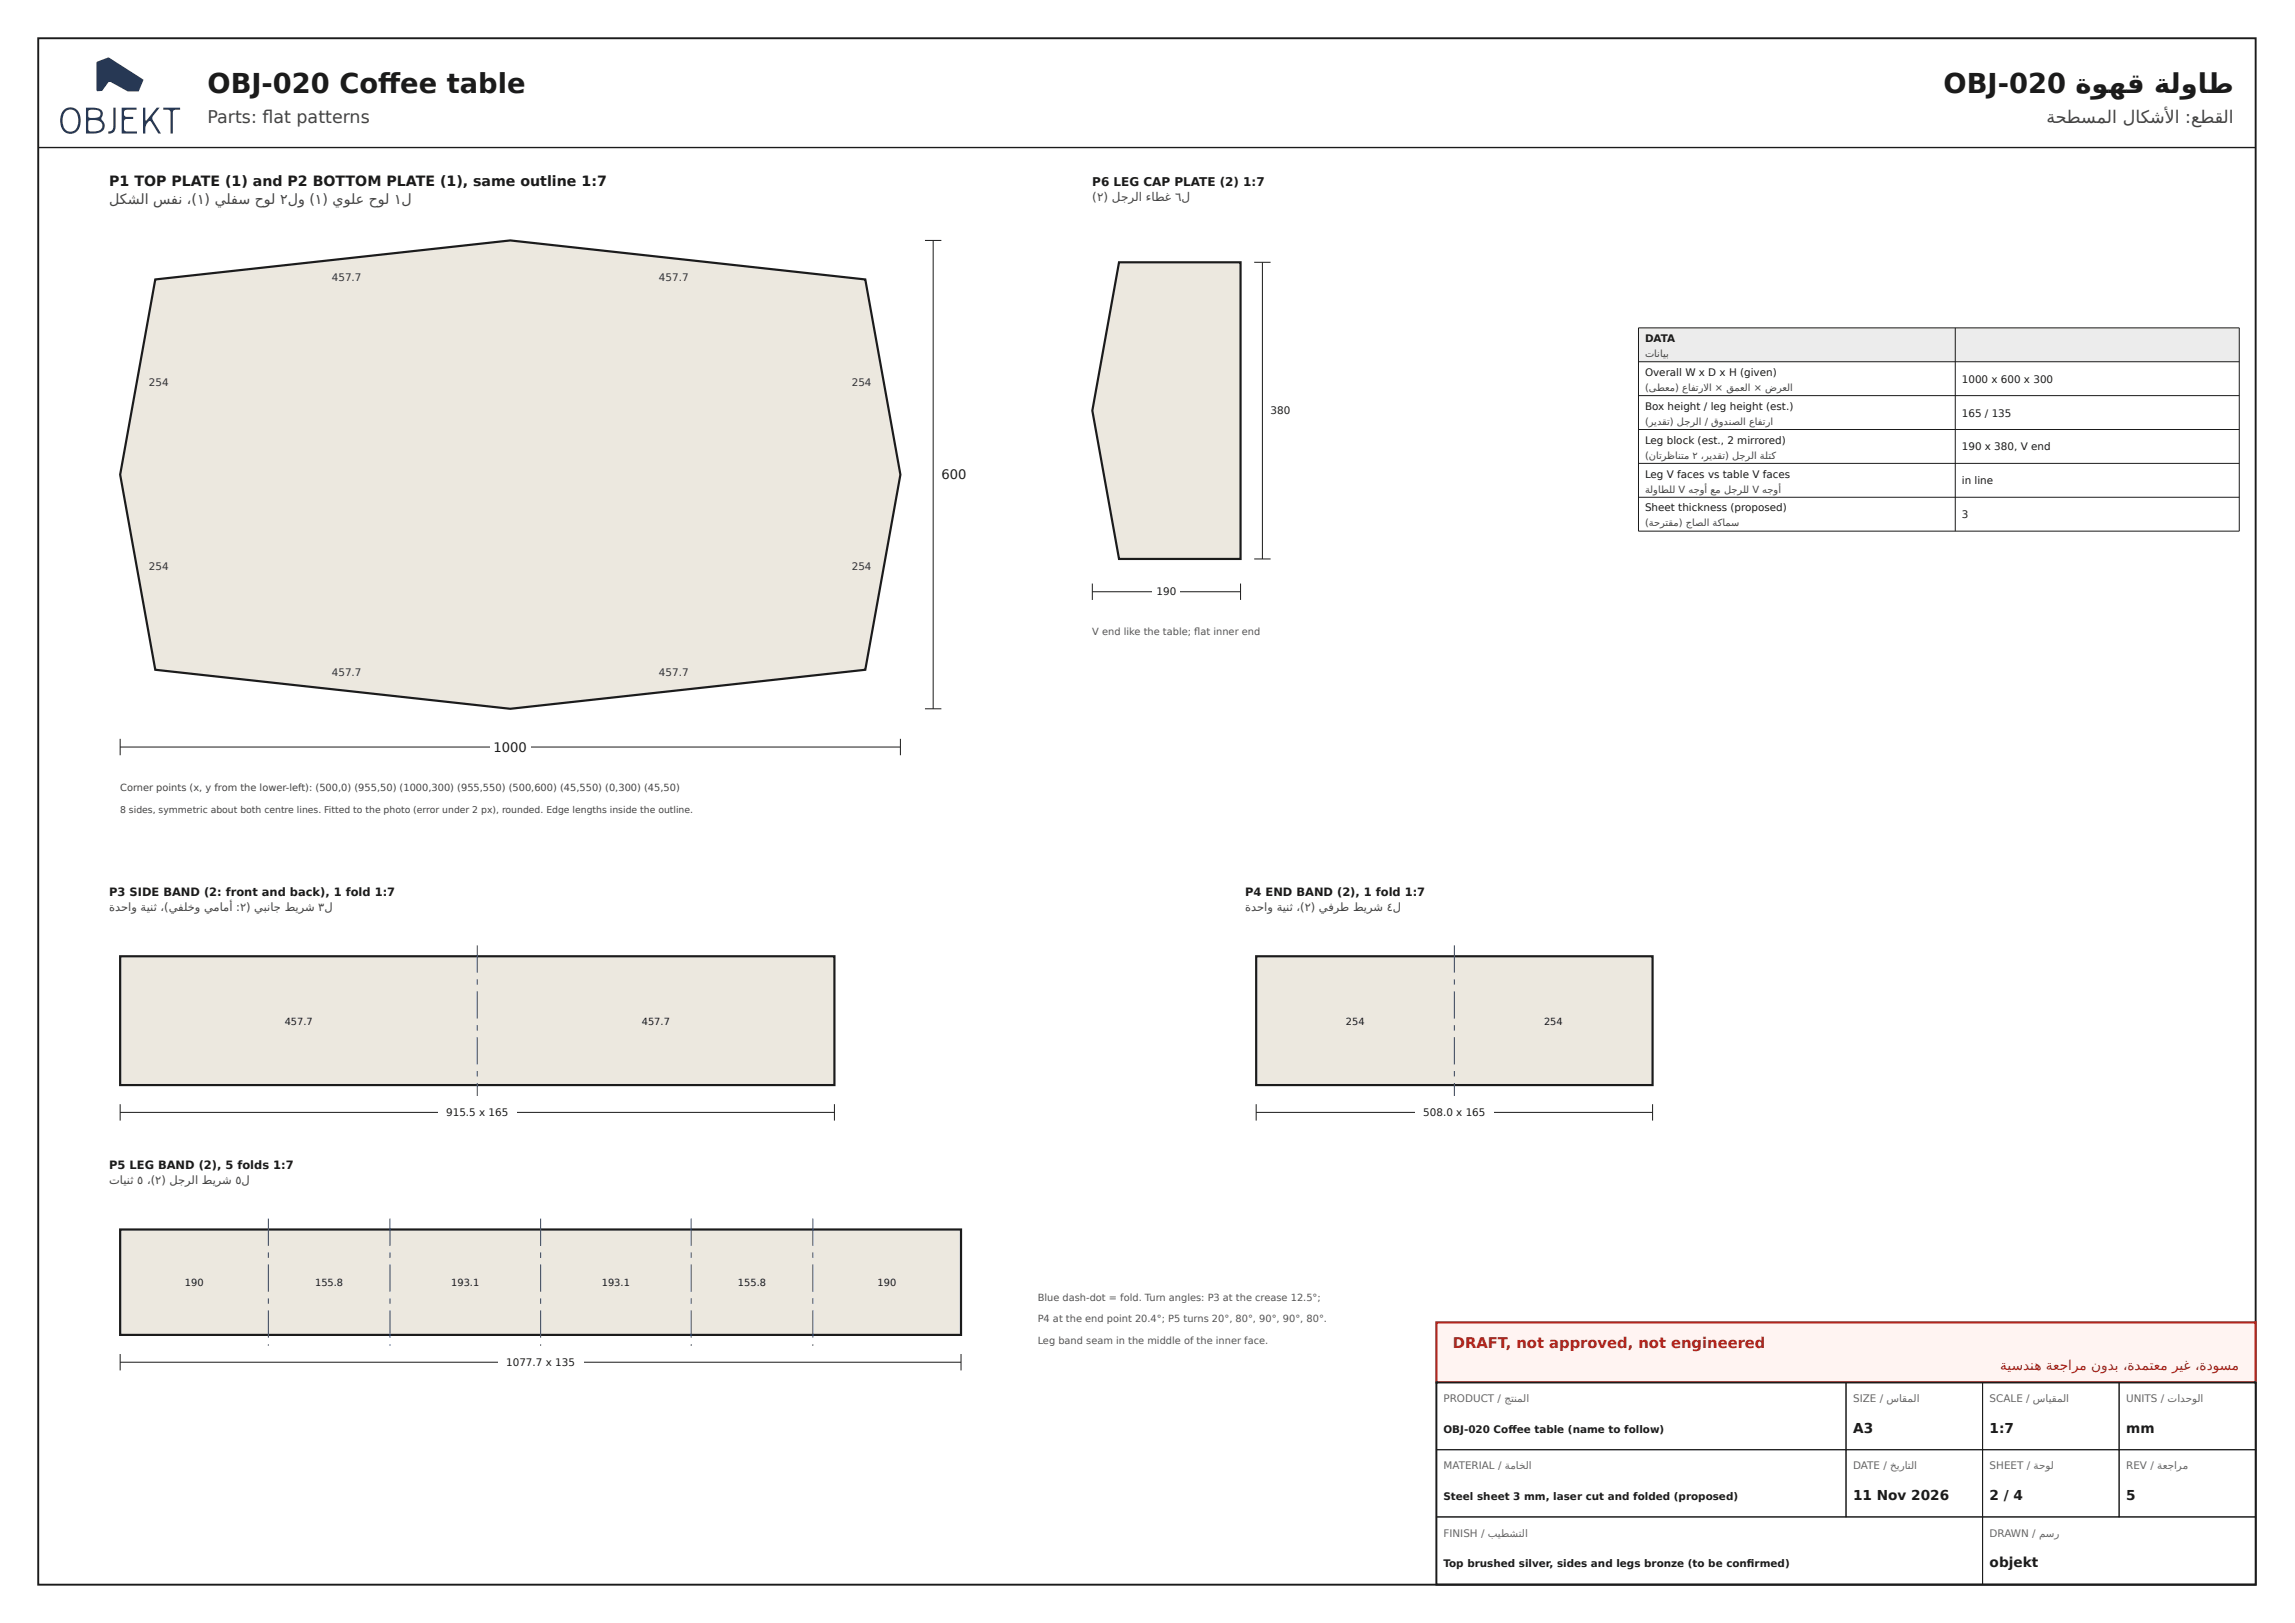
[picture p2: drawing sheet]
<svg xmlns="http://www.w3.org/2000/svg" width="420mm" height="297mm" viewBox="0 0 420 297" stroke-linecap="round" stroke-linejoin="round" font-family="sans-serif">
<defs><g id="words">
<g font-size="5" fill="#1b1b1b">
<text x="38" y="17">OBJ-020 Coff ee table</text>
<text x="355.9" y="17">OBJ-020 ةوهق ةلواط</text>
</g>
<g font-size="3.2" fill="#444">
<text x="38" y="22.5">Parts: fl at patterns</text>
<text x="374.7" y="22.5">ةحطسملا لاكشأل ا :عطقلا</text>
</g>
<text font-size="2.7" fill="#b3261e" x="266" y="246.7">DRAFT, not approved, not engineered</text>
<text font-size="2.6" fill="#1b1b1b" x="20" y="34">P1 TOP PLATE (1) and P2 BOTTOM PLATE (1), same outline 1:7</text>
<text font-size="2.6" fill="#444" x="20" y="37.4">لكشلا سفن ،(١) يلفس حول ٢لو (١) يولع حول ١ل</text>
<text font-size="2.5" fill="#b3261e" x="366.2" y="250.8">ةيسدنه ةعجارم نودب ،ةدمتعم ريغ ،ةدوسم</text>
<g font-size="2.5" fill="#1b1b1b">
<text x="339.3" y="262.2">A3</text>
<text x="364.3" y="262.2">1:7</text>
<text x="389.3" y="262.2">mm</text>
<text x="339.3" y="274.5">11 Nov 2026</text>
<text x="364.3" y="274.5">2 / 4</text>
<text x="389.3" y="274.5">5</text>
<text x="364.3" y="286.8">objekt</text>
</g>
<g font-size="2.4" fill="#1b1b1b">
<text x="172.4" y="87.7">600</text>
<text x="90.4" y="137.5">1000</text>
</g>
<text font-size="2.2" fill="#1b1b1b" x="200" y="34">P6 LEG CAP PLATE (2) 1:7</text>
<text font-size="2.2" fill="#444" x="200" y="36.9">(٢) لجرلا ءاطغ ٦ل</text>
<g font-size="2.1" fill="#1b1b1b">
<text x="20" y="164">P3 SIDE BAND (2: front and back), 1 fold 1:7</text>
<text x="228" y="164">P4 END BAND (2), 1 fold 1:7</text>
<text x="20" y="214">P5 LEG BAND (2), 5 folds 1:7</text>
</g>
<g font-size="2.1" fill="#444">
<text x="20" y="166.7">ةدحاو ةينث ،(يفلخو يمامأ :٢) يبناج طيرش ٣ل</text>
<text x="228" y="166.7">ةدحاو ةينث ،(٢) يفرط طيرش ٤ل</text>
<text x="20" y="216.7">تاينث ٥ ،(٢) لجرلا طيرش ٥ل</text>
</g>
<g font-size="1.9" fill="#333">
<text x="60.8" y="51.3">457.7</text>
<text x="120.7" y="51.3">457.7</text>
<text x="27.3" y="70.7">254</text>
<text x="156" y="70.7">254</text>
<text x="27.3" y="104.4">254</text>
<text x="156" y="104.4">254</text>
<text x="60.8" y="123.8">457.7</text>
<text x="120.7" y="123.8">457.7</text>
</g>
<g font-size="1.9" fill="#1b1b1b">
<text x="301.2" y="62.6">DATA</text>
<text x="301.2" y="68.8">Overall W x D x H (given)</text>
<text x="359.2" y="70">1000 x 600 x 300</text>
<text x="232.6" y="75.8">380</text>
<text x="301.2" y="75">Box height / leg height (est.)</text>
<text x="359.2" y="76.2">165 / 135</text>
<text x="301.2" y="81.2">Leg block (est., 2 mirrored)</text>
<text x="359.2" y="82.4">190 x 380, V end</text>
<text x="301.2" y="87.4">Leg V faces vs table V faces</text>
<text x="359.2" y="88.6">in line</text>
<text x="301.2" y="93.6">Sheet thickness (proposed)</text>
<text x="359.2" y="94.8">3</text>
<text x="211.8" y="108.9">190</text>
<text x="81.7" y="204.2">915.5 x 165</text>
<text x="260.6" y="204.2">508.0 x 165</text>
<text x="92.7" y="249.9">1077.7 x 135</text>
<text x="264.3" y="262.2">OBJ-020 Coff ee table (name to follow)</text>
<text x="264.3" y="274.5">Steel sheet 3 mm, laser cut and folded (proposed)</text>
<text x="264.3" y="286.8">Top brushed silver, sides and legs bronze (to be confi rmed)</text>
</g>
<g font-size="1.9" fill="#666">
<text x="264.3" y="256.6">PRODUCT / جتنملا</text>
<text x="339.3" y="256.6">SIZE / ساقملا</text>
<text x="364.3" y="256.6">SCALE / سايقملا</text>
<text x="389.3" y="256.6">UNITS / تادحولا</text>
<text x="264.3" y="268.9">MATERIAL / ةماخلا</text>
<text x="339.3" y="268.9">DATE / خيراتلا</text>
<text x="364.3" y="268.9">SHEET / ةحول</text>
<text x="389.3" y="268.9">REV / ةعجارم</text>
<text x="264.3" y="281.2">FINISH / بيطشتلا</text>
<text x="364.3" y="281.2">DRAWN / مسر</text>
</g>
<g font-size="1.8" fill="#444">
<text x="301.2" y="65.3">تانايب</text>
<text x="301.2" y="71.5">(ىطعم) عافترال ا × قمعلا × ضرعلا</text>
<text x="301.2" y="77.7">(ريدقت) لجرلا / قودنصلا عافترا</text>
<text x="301.2" y="83.9">(ناترظانتم ٢ ،ريدقت) لجرلا ةلتك</text>
<text x="301.2" y="90.1">ةلواطلل V هجوأ عم لجرلل V هجوأ</text>
<text x="301.2" y="96.3">(ةحرتقم) جاصلا ةكامس</text>
<text x="22" y="144.7">Corner points (x, y from the lower-left): (500,0) (955,50) (1000,300) (955,550) (500,600) (45,550) (0,300) (45,50)</text>
</g>
<g font-size="1.8" fill="#555">
<text x="200" y="116.3">V end like the table; fl at inner end</text>
<text x="190" y="238">Blue dash-dot = fold. Turn angles: P3 at the crease 12.5°;</text>
<text x="190" y="242">P4 at the end point 20.4°; P5 turns 20°, 80°, 90°, 90°, 80°.</text>
<text x="190" y="246">Leg band seam in the middle of the inner face.</text>
</g>
<g font-size="1.8" fill="#1b1b1b">
<text x="52.1" y="187.5">457.7</text>
<text x="117.5" y="187.5">457.7</text>
<text x="246.4" y="187.5">254</text>
<text x="282.7" y="187.5">254</text>
<text x="33.9" y="235.3">190</text>
<text x="57.7" y="235.3">155.8</text>
<text x="82.6" y="235.3">193.1</text>
<text x="110.2" y="235.3">193.1</text>
<text x="135.1" y="235.3">155.8</text>
<text x="160.7" y="235.3">190</text>
</g>
<text font-size="1.7" fill="#444" x="22" y="148.7">8 sides, symmetric about both centre lines. Fitted to the photo (error under 2 px), rounded. Edge lengths inside the outline.</text>
</g></defs>
<path d="M7 7h406v283h-406z" fill="none" stroke="#1b1b1b" stroke-width=".35"/>
<path d="M17.7 11.4l2-.9 .3 .1 6.2 4-.8 2.1h-2l-3.2-1.7-.4 .1-1.1 1.5-.9 .1-.1-.2zM11.8 20.6a2.86 2.86 0 0 0 .3 3.3 1.39 1.39 0 0 0 2.2-1.2 2.12 2.12 0 0 0-1-2.6 1.31 1.31 0 0 0-1.5 .5zM11.5 20.3a1.8 1.8 0 0 1 2-.6 1.8 1.8 0 0 1 1.2 1.7 2.49 2.49 0 0 1-1.3 3 1.82 1.82 0 0 1-2.3-1.6 3.3 3.3 0 0 1 .4-2.5zM16.2 22.1v1.8a2.21 2.21 0 0 0 2.5-.5 1.01 1.01 0 0 0-1-1.4 1.76 1.76 0 0 0-1.5 .1zM16.2 20.2v1.2l.8 .2a1.08 1.08 0 0 0 1.4-.8 .74 .74 0 0 0-.9-.7h-.9zM15.7 19.7a4.2 4.2 0 0 1 2.8 .4 1.4 1.4 0 0 1 0 1.6l.1 .2a1.38 1.38 0 0 1 .5 1.6 1.38 1.38 0 0 1-1.4 .9h-2zM20.8 19.7h.4v3.4a1.16 1.16 0 0 1-1.4 1.4v-.4l.7-.2 .2-.3zM22.3 19.7h2.7v.4h-1.8a.67 .67 0 0 0-.5 .6 .67 .67 0 0 0 .5 .7h1.2v.4h-1.2l-.4 .2v1.8l.4 .3h1.9v.3h-2.8zM26.2 19.7h.4l.1 2.4 2-2.4h.5l-1.1 1.4-.2 .5 1.6 2.8h-.5l-1.3-2-.3-.3-.3 .2-.4 .7-.1 1.4h-.4zM29.9 19.7h3.1v.4h-.9l-.4 .2-.1 4.1h-.4v-4.1l-.5-.2h-.8z" fill-rule="evenodd" fill="#263a5a"/>
<path d="M7 27h406" fill="none" stroke="#1b1b1b" stroke-width=".25"/>
<path d="M28.4 51.1l65-7.1 65 7.1 6.5 35.8-6.5 35.7-65 7.1-65-7.1-6.4-35.7z" fill="#ece8df"/>
<path d="M28.4 51.1l65-7.1 65 7.1 6.5 35.8-6.5 35.7-65 7.1-65-7.1-6.4-35.7z" fill="none" stroke="#1b1b1b" stroke-width=".4"/>
<path d="M22 136.7h142.9M22 135.2v3M164.9 135.2v3" fill="none" stroke="#1b1b1b" stroke-width=".18"/>
<path d="M89.7 134.9h7.4v3.4h-7.4z" fill="#fff"/>
<path d="M169.4 44h3M170.9 44v85.7M169.4 129.7h3" fill="none" stroke="#1b1b1b" stroke-width=".18"/>
<path d="M204.9 48h22.2v54.3h-22.2l-4.9-27.2z" fill="#ece8df"/>
<path d="M204.9 48h22.2v54.3h-22.2l-4.9-27.2z" fill="none" stroke="#1b1b1b" stroke-width=".4"/>
<path d="M200 108.3h27.1M200 106.8v3M227.1 106.8v3" fill="none" stroke="#1b1b1b" stroke-width=".18"/>
<path d="M211 106.9h5.1v2.6h-5.1z" fill="#fff"/>
<path d="M229.6 48h3M231.1 48v54.3M229.6 102.3h3" fill="none" stroke="#1b1b1b" stroke-width=".18"/>
<path d="M22 175h130.8v23.6h-130.8z" fill="#ece8df"/>
<path d="M22 175h130.8v23.6h-130.8z" fill="none" stroke="#1b1b1b" stroke-width=".4"/>
<path d="M87.3 173h.2v5h-.2zM87.3 179.2h.2v1h-.2zM87.3 181.4h.2v5h-.2zM87.3 187.6h.2v1h-.2zM87.3 189.8h.2v5h-.2zM87.3 196h.2v1h-.2zM87.3 198.2h.2v2.4h-.2z" fill="#25a"/>
<path d="M22 203.6h130.8M22 202.1v3M152.8 202.1v3" fill="none" stroke="#1b1b1b" stroke-width=".18"/>
<path d="M80.2 202.1h14.4v2.7h-14.4z" fill="#fff"/>
<path d="M230 175h72.6v23.6h-72.6z" fill="#ece8df"/>
<path d="M230 175h72.6v23.6h-72.6z" fill="none" stroke="#1b1b1b" stroke-width=".4"/>
<path d="M266.2 173h.2v5h-.2zM266.2 179.2h.2v1h-.2zM266.2 181.4h.2v5h-.2zM266.2 187.6h.2v1h-.2zM266.2 189.8h.2v5h-.2zM266.2 196h.2v1h-.2zM266.2 198.2h.2v2.4h-.2z" fill="#25a"/>
<path d="M230 203.6h72.6M230 202.1v3M302.6 202.1v3" fill="none" stroke="#1b1b1b" stroke-width=".18"/>
<path d="M259.1 202.1h14.4v2.7h-14.4z" fill="#fff"/>
<path d="M22 225h154v19.3h-154z" fill="#ece8df"/>
<path d="M22 225h154v19.3h-154z" fill="none" stroke="#1b1b1b" stroke-width=".4"/>
<g fill="#25a">
<path d="M49 223h.2v5h-.2zM49 229.2h.2v1h-.2zM49 231.4h.2v5h-.2zM49 237.6h.2v1h-.2zM49 239.8h.2v5h-.2zM49 246h.2v.3h-.2z"/>
<path d="M71.3 223h.2v5h-.2zM71.3 229.2h.2v1h-.2zM71.3 231.4h.2v5h-.2zM71.3 237.6h.2v1h-.2zM71.3 239.8h.2v5h-.2zM71.3 246h.2v.3h-.2z"/>
<path d="M98.9 223h.2v5h-.2zM98.9 229.2h.2v1h-.2zM98.9 231.4h.2v5h-.2zM98.9 237.6h.2v1h-.2zM98.9 239.8h.2v5h-.2zM98.9 246h.2v.3h-.2z"/>
<path d="M126.5 223h.2v5h-.2zM126.5 229.2h.2v1h-.2zM126.5 231.4h.2v5h-.2zM126.5 237.6h.2v1h-.2zM126.5 239.8h.2v5h-.2zM126.5 246h.2v.3h-.2z"/>
<path d="M148.7 223h.2v5h-.2zM148.7 229.2h.2v1h-.2zM148.7 231.4h.2v5h-.2zM148.7 237.6h.2v1h-.2zM148.7 239.8h.2v5h-.2zM148.7 246h.2v.3h-.2z"/>
</g>
<path d="M22 249.3h154M22 247.8v3M176 247.8v3" fill="none" stroke="#1b1b1b" stroke-width=".18"/>
<path d="M91.2 247.9h15.6v2.6h-15.6z" fill="#fff"/>
<path d="M300 60h110v6.2h-110z" fill="#ececec"/>
<path d="M300 60h110v37.2h-110zM300 66.2h110M300 72.4h110M300 78.6h110M358 60v37.2M300 84.8h110M300 91h110" fill="none" stroke="#1b1b1b" stroke-width=".18"/>
<path d="M263 242h150v11h-150z" fill="#fff4f2"/>
<path d="M263 242h150v11h-150z" fill="none" stroke="#b3261e" stroke-width=".4"/>
<path d="M263 253h150v37h-150z" fill="#fff"/>
<path d="M263 253h150v37h-150z" fill="none" stroke="#1b1b1b" stroke-width=".35"/>
<path d="M263 253h75v12.3h-75zM338 253h25v12.3h-25zM363 253h25v12.3h-25zM388 253h25v12.3h-25zM263 265.3h75v12.3h-75zM263 277.6h100v12.3h-100zM338 265.3h25v12.3h-25zM363 265.3h25v12.3h-25zM363 277.6h50v12.3h-50zM388 265.3h25v12.3h-25z" fill="none" stroke="#1b1b1b" stroke-width=".18"/>
<use href="#words"/>
</svg>
